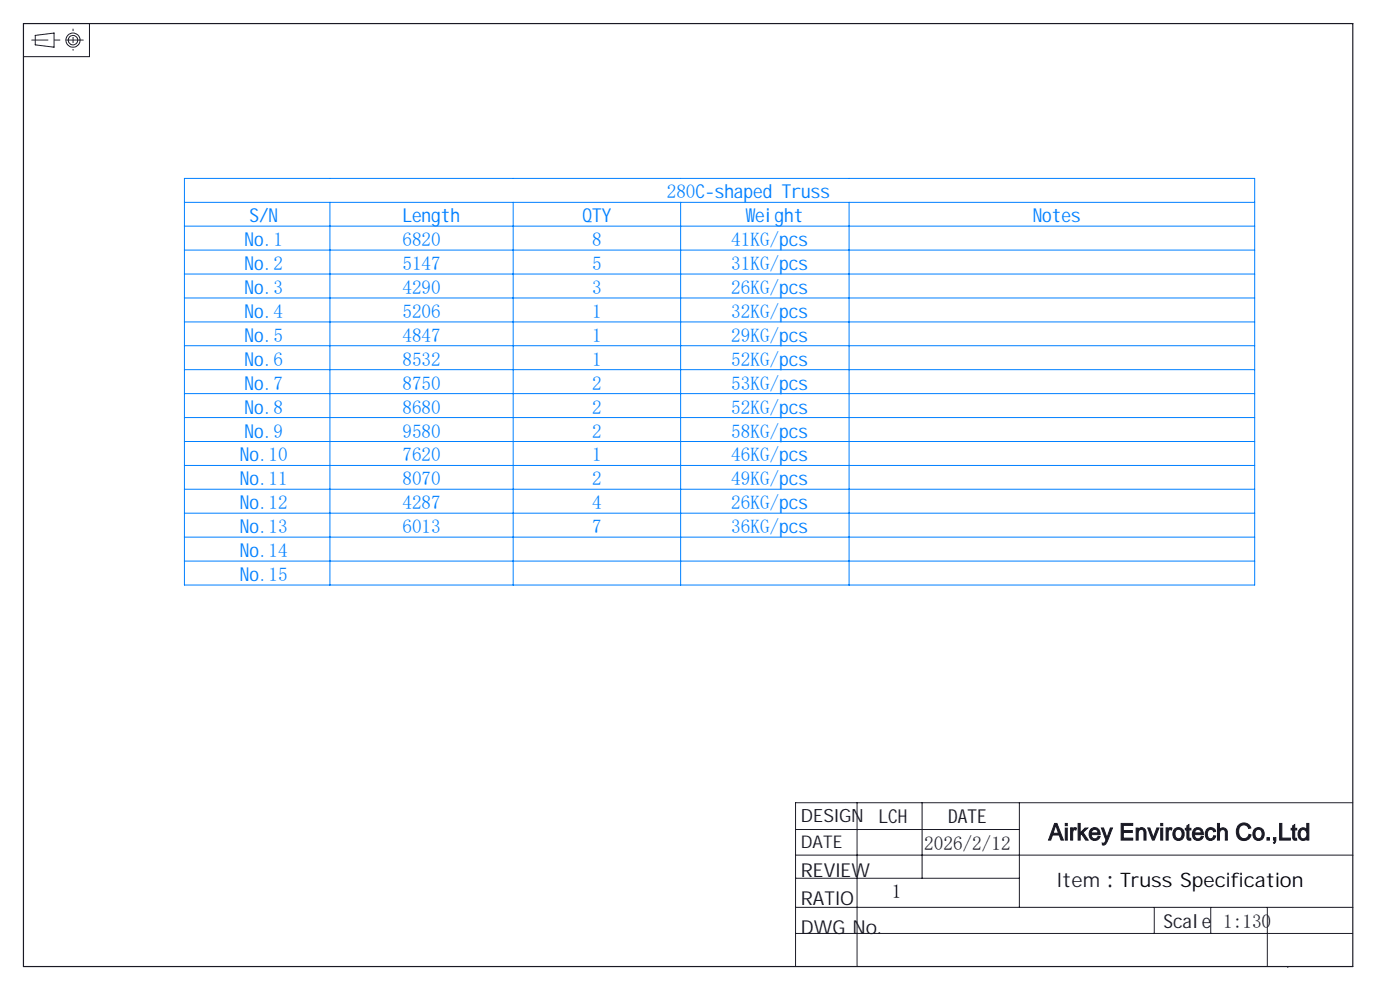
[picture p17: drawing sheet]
<svg xmlns="http://www.w3.org/2000/svg" width="297mm" height="210mm" viewBox="0 0 297 210" stroke-linecap="round" stroke-linejoin="round" font-family="sans-serif">
<defs><g id="words">
<text font-size="4.9" fill="#191924" x="222.4" y="178.2">Airkey Envirotech Co.,Ltd</text>
<text font-size="4.2" fill="#191924" x="224.2" y="188.1">Item：Truss Specification</text>
<g font-size="4.1" fill="#0080ff">
<text x="52.9" y="47.1">S/N</text>
<text x="85.4" y="47.1">Length</text>
<text x="123.6" y="47.1">QTY</text>
<text x="141.4" y="42.1">280C-shaped Truss</text>
<text x="158.2" y="47.1">W</text>
<text x="160.2" y="47.1">eight</text>
<text x="219.1" y="47.1">Notes</text>
<text x="51.9" y="52.2">No.1</text>
<text x="85.4" y="52.2">6820</text>
<text x="125.6" y="52.2">8</text>
<text x="155.1" y="52.2">41KG/pcs</text>
<text x="51.9" y="57.3">No.2</text>
<text x="85.4" y="57.3">5147</text>
<text x="125.6" y="57.3">5</text>
<text x="155.1" y="57.3">31KG/pcs</text>
<text x="51.9" y="62.4">No.3</text>
<text x="85.4" y="62.4">4290</text>
<text x="125.6" y="62.4">3</text>
<text x="155.1" y="62.4">26KG/pcs</text>
<text x="51.9" y="67.4">No.4</text>
<text x="85.4" y="67.4">5206</text>
<text x="125.6" y="67.4">1</text>
<text x="155.1" y="67.4">32KG/pcs</text>
<text x="51.9" y="72.5">No.5</text>
<text x="51.9" y="77.6">No.6</text>
<text x="85.4" y="72.5">4847</text>
<text x="85.4" y="77.6">8532</text>
<text x="125.6" y="72.5">1</text>
<text x="125.6" y="77.6">1</text>
<text x="155.1" y="72.5">29KG/pcs</text>
<text x="155.1" y="77.6">52KG/pcs</text>
<text x="51.9" y="82.7">No.7</text>
<text x="85.4" y="82.7">8750</text>
<text x="125.6" y="82.7">2</text>
<text x="155.1" y="82.7">53KG/pcs</text>
<text x="51.9" y="87.7">No.8</text>
<text x="85.4" y="87.7">8680</text>
<text x="125.6" y="87.7">2</text>
<text x="155.1" y="87.7">52KG/pcs</text>
<text x="51.9" y="92.8">No.9</text>
<text x="85.4" y="92.8">9580</text>
<text x="125.6" y="92.8">2</text>
<text x="155.1" y="92.8">58KG/pcs</text>
<text x="50.9" y="97.9">No.10</text>
<text x="85.4" y="97.9">7620</text>
<text x="125.6" y="97.9">1</text>
<text x="155.1" y="97.9">46KG/pcs</text>
<text x="50.9" y="103">No.11</text>
<text x="85.4" y="103">8070</text>
<text x="125.6" y="103">2</text>
<text x="155.1" y="103">49KG/pcs</text>
<text x="50.9" y="108">No.12</text>
<text x="50.9" y="113.1">No.13</text>
<text x="85.4" y="108">4287</text>
<text x="85.4" y="113.1">6013</text>
<text x="125.6" y="108">4</text>
<text x="125.6" y="113.1">7</text>
<text x="155.1" y="108">26KG/pcs</text>
<text x="155.1" y="113.1">36KG/pcs</text>
<text x="50.9" y="118.2">No.14</text>
<text x="50.9" y="123.2">No.15</text>
</g>
<g font-size="4.1" fill="#191924">
<text x="186.4" y="174.5">LCH</text>
<text x="201.2" y="174.5">DATE</text>
<text x="169.9" y="185.9">REVIEW</text>
<text x="196.1" y="180.3">2026/2/12</text>
<text x="169.9" y="192">RATIO</text>
<text x="246.8" y="196.8">Scale</text>
<text x="259.5" y="196.8">1:130</text>
<text x="169.9" y="198">DWG No.</text>
</g>
<text font-size="4.1" x="189.2" y="190.6">1</text>
<text font-size="3.9" fill="#191924" x="169.9" y="174.4">DESIGN</text>
<text font-size="3.7" fill="#191924" x="169.9" y="180">DATE</text>
</g></defs>
<g fill="none" stroke="#191924" stroke-width=".21">
<path d="M7.5 7.5l4-.5v3l-4-.5zM19 5v7h-14M168.8 176h47.5M181.8 170.3v34.7M195.6 170.3v16M216.3 170.3v22.2M287 170.3h-118.2v34.7M168.8 198h118.2M168.8 181.4h118.3M168.8 186.3h47.5M168.8 192.5h118.2M244.9 192.5v5.5"/>
<path d="M256.9 192.5v5.5M268.9 192.5v12.5M273.2 205v.2"/>
<circle cx="15.5" cy="8.5" r="1.01"/>
<circle cx="15.5" cy="8.5" r="1.5"/>
</g>
<path d="M15.5 6.1v4.6" fill="none" stroke="#191924" stroke-width=".21" stroke-dasharray="30.5 1.3 1.3 1.3" stroke-dashoffset="30" stroke-linecap="butt"/>
<path d="M17.7 8.5h-11" fill="none" stroke="#191924" stroke-width=".21" stroke-dasharray="30.5 1.3 1.3 1.3" stroke-dashoffset="26.8" stroke-linecap="butt"/>
<g fill="none" stroke="#0080ff" stroke-width=".21">
<path d="M39.1 37.8h227.1v86.3h-227.1zM39.1 42.9h227.1M39.1 48h227.1M39.1 53h227.1M39.1 58.1h227.1M70 42.9v81.2M108.9 42.9v81.2M144.4 42.9v81.2M180.1 42.9v81.2M39.1 63.2h227.1M39.1 68.3h227.1M39.1 73.3h227.1"/>
<path d="M39.1 78.4h227.1M39.1 83.5h227.1M39.1 88.6h227.1M39.1 93.7h227.1M39.1 98.7h227.1M39.1 103.8h227.1M39.1 108.9h227.1M39.1 113.9h227.1M39.1 119h227.1"/>
</g>
<path d="M5 5h282v200h-282z" fill="none" stroke="#191924" stroke-width=".25"/>
<use href="#words"/>
</svg>
